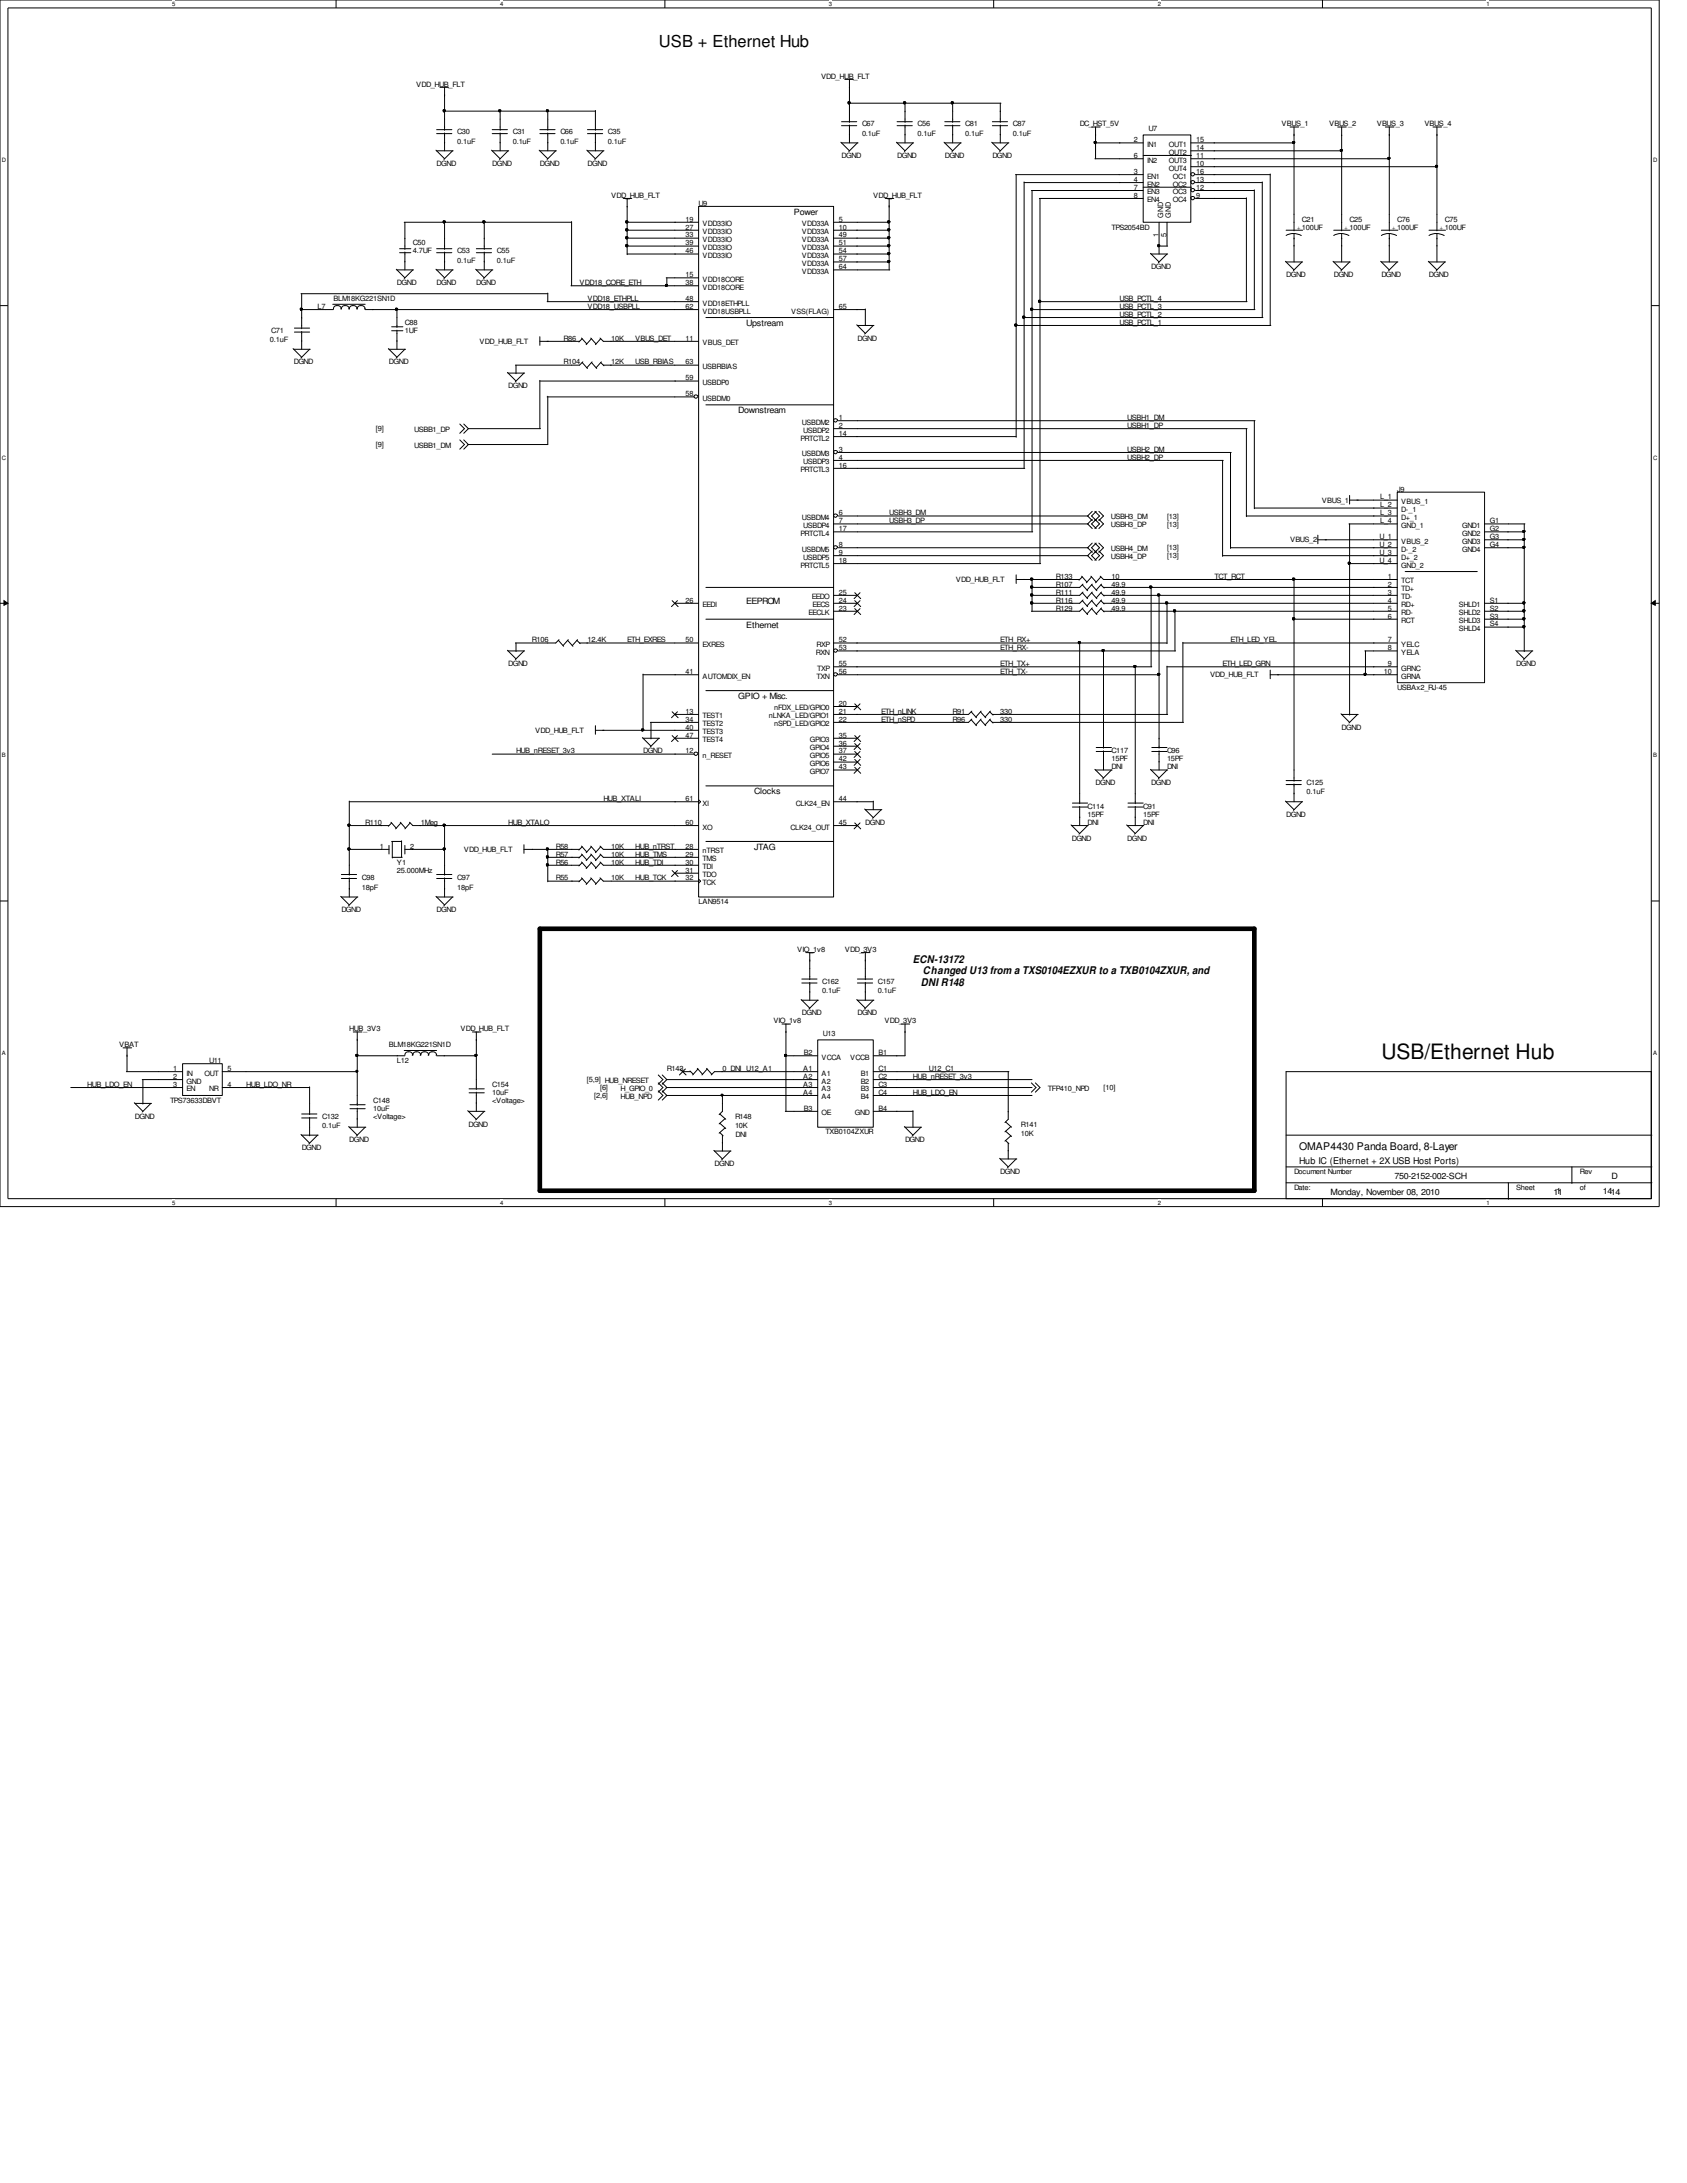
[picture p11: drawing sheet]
<svg xmlns="http://www.w3.org/2000/svg" width="216mm" height="279mm" viewBox="0 0 216 279" stroke-linecap="round" stroke-linejoin="round" font-family="sans-serif">
<defs><g id="words">
<text font-size="2.7" x="176.8" y="135.6">USB/Ethernet Hub</text>
<text font-size="2.1" x="84.3" y="6">USB + Ethernet Hub</text>
<g font-size="1.4">
<text x="116.8" y="123.2">ECN-13172</text>
<text x="118.1" y="124.7">Changed U13 from a TXS0104EZXUR to a TXB0104ZXUR, and</text>
<text x="117.9" y="126.2">DNI R148</text>
<text x="166.3" y="147.2">OMAP4430 Panda Board, 8-Layer</text>
</g>
<text font-size="1.2" x="166.3" y="149">Hub IC (Ethernet + 2X USB Host Ports)</text>
<g font-size="1.1">
<text x="101.6" y="27.5">Power</text>
<text x="95.5" y="41.7">Upstream</text>
<text x="94.5" y="52.9">Downstream</text>
<text x="95.5" y="77.3">EEPROM</text>
<text x="95.5" y="80.3">Ethernet</text>
<text x="94.5" y="89.5">GPIO + Misc.</text>
<text x="96.5" y="101.7">Clocks</text>
<text x="96.5" y="108.8">JTAG</text>
<text x="170.3" y="152.9">Monday, November 08, 2010</text>
<text x="178.5" y="150.9">750-2152-002-SCH</text>
<text x="198.8" y="152.9">11</text>
<text x="199.1" y="152.8">1</text>
<text x="205.1" y="152.8">1414</text>
<text x="206.2" y="150.9">D</text>
</g>
<g font-size=".9">
<text x="53.3" y="11.1">VDD_HUB_FLT</text>
<text x="105.1" y="10.1">VDD_HUB_FLT</text>
<text x="58.5" y="17.2">C30</text>
<text x="65.6" y="17.2">C31</text>
<text x="71.7" y="17.2">C66</text>
<text x="77.8" y="17.2">C35</text>
<text x="110.3" y="16.2">C67</text>
<text x="110.3" y="17.4">0.1uF</text>
<text x="117.4" y="16.2">C56</text>
<text x="117.4" y="17.4">0.1uF</text>
<text x="123.5" y="16.2">C81</text>
<text x="123.5" y="17.4">0.1uF</text>
<text x="129.6" y="16.2">C87</text>
<text x="129.6" y="17.4">0.1uF</text>
<text x="138.2" y="16.2">DC_HST_5V</text>
<text x="147" y="16.8">U7</text>
<text x="164" y="16.2">VBUS_1</text>
<text x="170.1" y="16.2">VBUS_2</text>
<text x="176.2" y="16.2">VBUS_3</text>
<text x="182.3" y="16.2">VBUS_4</text>
<text x="55.9" y="21.3">DGND</text>
<text x="58.5" y="18.4">0.1uF</text>
<text x="63" y="21.3">DGND</text>
<text x="65.6" y="18.4">0.1uF</text>
<text x="69.1" y="21.3">DGND</text>
<text x="71.7" y="18.4">0.1uF</text>
<text x="75.2" y="21.3">DGND</text>
<text x="77.8" y="18.4">0.1uF</text>
<text x="107.7" y="20.2">DGND</text>
<text x="114.8" y="20.2">DGND</text>
<text x="120.9" y="20.2">DGND</text>
<text x="127" y="20.2">DGND</text>
<text x="145.1" y="18.2">2</text>
<text x="145.1" y="22.3">3</text>
<text x="145.1" y="23.3">4</text>
<text x="145.1" y="20.2">6</text>
<text x="146.8" y="18.8">IN1</text>
<text x="146.8" y="22.9">EN1</text>
<text x="146.8" y="23.9">EN2</text>
<text x="146.8" y="20.8">IN2</text>
<text x="149.6" y="21.8">OUT4</text>
<text x="149.6" y="20.8">OUT3</text>
<text x="149.6" y="19.8">OUT2</text>
<text x="149.6" y="18.8">OUT1</text>
<text x="150.1" y="23.9">OC2</text>
<text x="150.1" y="22.9">OC1</text>
<text x="153.1" y="21.3">10</text>
<text x="153.1" y="20.2">11</text>
<text x="153.1" y="23.3">13</text>
<text x="153.1" y="19.2">14</text>
<text x="153.1" y="18.2">15</text>
<text x="153.1" y="22.3">16</text>
<text x="78.2" y="25.3">VDD_HUB_FLT</text>
<text x="87.7" y="28.4">19</text>
<text x="87.7" y="29.4">27</text>
<text x="89.4" y="26.3">U9</text>
<text x="89.9" y="29">VDD33IO</text>
<text x="89.9" y="30">VDD33IO</text>
<text x="102.6" y="29">VDD33A</text>
<text x="102.6" y="30">VDD33A</text>
<text x="107.4" y="28.4">5</text>
<text x="107.4" y="29.4">10</text>
<text x="111.8" y="25.3">VDD_HUB_FLT</text>
<text x="142.2" y="29.4">TPS2054BD</text>
<text x="145.1" y="24.3">7</text>
<text x="145.1" y="25.3">8</text>
<text x="146.8" y="24.9">EN3</text>
<text x="146.8" y="25.9">EN4</text>
<text x="148.8" y="27.9" transform="rotate(-90 148.8 27.9)">GND</text>
<text x="149.9" y="27.9" transform="rotate(-90 149.9 27.9)">GND</text>
<text x="150.1" y="24.9">OC3</text>
<text x="150.1" y="25.9">OC4</text>
<text x="153.1" y="25.3">9</text>
<text x="153.1" y="24.3">12</text>
<text x="165.9" y="29.5">+ 100UF</text>
<text x="166.6" y="28.4">C21</text>
<text x="172" y="29.5">+ 100UF</text>
<text x="172.7" y="28.4">C25</text>
<text x="178.1" y="29.5">+ 100UF</text>
<text x="178.8" y="28.4">C76</text>
<text x="184.2" y="29.5">+ 100UF</text>
<text x="184.9" y="28.4">C75</text>
<text x="52.8" y="31.4">C50</text>
<text x="52.8" y="32.4">4.7UF</text>
<text x="58.5" y="32.4">C53</text>
<text x="58.5" y="33.6">0.1uF</text>
<text x="63.6" y="32.4">C55</text>
<text x="63.6" y="33.6">0.1uF</text>
<text x="87.7" y="35.5">15</text>
<text x="87.7" y="30.4">33</text>
<text x="87.7" y="31.4">39</text>
<text x="87.7" y="32.4">46</text>
<text x="89.9" y="31">VDD33IO</text>
<text x="89.9" y="32">VDD33IO</text>
<text x="89.9" y="33">VDD33IO</text>
<text x="102.6" y="31">VDD33A</text>
<text x="102.6" y="32">VDD33A</text>
<text x="102.6" y="33">VDD33A</text>
<text x="102.6" y="34">VDD33A</text>
<text x="102.6" y="35.1">VDD33A</text>
<text x="107.4" y="30.4">49</text>
<text x="107.4" y="31.4">51</text>
<text x="107.4" y="32.4">54</text>
<text x="107.4" y="33.4">57</text>
<text x="107.4" y="34.5">64</text>
<text x="147.3" y="34.5">DGND</text>
<text x="148.3" y="30.3" transform="rotate(-90 148.3 30.3)">1</text>
<text x="149.3" y="30.3" transform="rotate(-90 149.3 30.3)">5</text>
<text x="164.6" y="35.5">DGND</text>
<text x="170.7" y="35.5">DGND</text>
<text x="176.8" y="35.5">DGND</text>
<text x="182.9" y="35.5">DGND</text>
<text x="40.6" y="39.5">L7</text>
<text x="42.7" y="38.5">BLM18KG221SN1D</text>
<text x="50.8" y="36.5">DGND</text>
<text x="51.8" y="41.6">C88</text>
<text x="55.9" y="36.5">DGND</text>
<text x="61" y="36.5">DGND</text>
<text x="74.2" y="36.5">VDD18_CORE_ETH</text>
<text x="75.2" y="38.5">VDD18_ETHPLL</text>
<text x="75.2" y="39.5">VDD18_USBPLL</text>
<text x="87.7" y="36.5">38</text>
<text x="87.7" y="38.5">48</text>
<text x="87.7" y="39.5">62</text>
<text x="89.9" y="36.1">VDD18CORE</text>
<text x="89.9" y="37.1">VDD18CORE</text>
<text x="89.9" y="39.1">VDD18ETHPLL</text>
<text x="89.9" y="40.1">VDD18USBPLL</text>
<text x="101.3" y="40.1">VSS(FLAG)</text>
<text x="107.4" y="39.5">65</text>
<text x="143.3" y="41.6">USB_PCTL_1</text>
<text x="143.3" y="40.6">USB_PCTL_2</text>
<text x="143.3" y="39.5">USB_PCTL_3</text>
<text x="143.3" y="38.5">USB_PCTL_4</text>
<text x="34.5" y="43.8">0.1uF</text>
<text x="34.7" y="42.6">C71</text>
<text x="37.6" y="46.7">DGND</text>
<text x="49.8" y="46.7">DGND</text>
<text x="51.8" y="42.6">1UF</text>
<text x="61.4" y="44">VDD_HUB_FLT</text>
<text x="72.1" y="46.7">R104</text>
<text x="72.1" y="43.6">R86</text>
<text x="78.2" y="43.6">10K</text>
<text x="78.2" y="46.7">12K</text>
<text x="81.3" y="46.7">USB_RBIAS</text>
<text x="81.3" y="43.6">VBUS_DET</text>
<text x="87.7" y="43.6">11</text>
<text x="87.7" y="46.7">63</text>
<text x="89.9" y="44.2">VBUS_DET</text>
<text x="89.9" y="47.2">USBRBIAS</text>
<text x="109.7" y="43.6">DGND</text>
<text x="65" y="49.7">DGND</text>
<text x="87.7" y="50.7">58</text>
<text x="87.7" y="48.7">59</text>
<text x="89.9" y="51.3">USBDM0</text>
<text x="89.9" y="49.3">USBDP0</text>
<text x="107.4" y="53.8">1</text>
<text x="144.3" y="53.8">USBH1_DM</text>
<text x="48.1" y="55.2">[9]</text>
<text x="48.1" y="57.2">[9]</text>
<text x="53" y="55.3">USBB1_DP</text>
<text x="53" y="57.3">USBB1_DM</text>
<text x="102.4" y="56.4">PRTCTL2</text>
<text x="102.6" y="54.4">USBDM2</text>
<text x="102.6" y="58.4">USBDM3</text>
<text x="102.8" y="55.4">USBDP2</text>
<text x="102.8" y="59.4">USBDP3</text>
<text x="107.4" y="54.8">2</text>
<text x="107.4" y="57.8">3</text>
<text x="107.4" y="58.8">4</text>
<text x="107.4" y="55.8">14</text>
<text x="107.4" y="59.9">16</text>
<text x="144.3" y="54.8">USBH1_DP</text>
<text x="144.3" y="57.8">USBH2_DM</text>
<text x="144.3" y="58.8">USBH2_DP</text>
<text x="102.4" y="60.5">PRTCTL3</text>
<text x="107.4" y="66">6</text>
<text x="113.8" y="66">USBH3_DM</text>
<text x="169.2" y="64.3">VBUS_1</text>
<text x="176.6" y="66">L_3</text>
<text x="176.6" y="64.9">L_2</text>
<text x="176.6" y="63.9">L_1</text>
<text x="178.8" y="62.9">J9</text>
<text x="179.3" y="65.5">D-_1</text>
<text x="179.3" y="64.5">VBUS_1</text>
<text x="102.4" y="68.6">PRTCTL4</text>
<text x="102.6" y="66.5">USBDM4</text>
<text x="102.6" y="70.6">USBDM5</text>
<text x="102.8" y="67.6">USBDP4</text>
<text x="102.8" y="71.6">USBDP5</text>
<text x="107.4" y="67">7</text>
<text x="107.4" y="70">8</text>
<text x="107.4" y="71">9</text>
<text x="107.4" y="68">17</text>
<text x="113.8" y="67">USBH3_DP</text>
<text x="142.2" y="70.5">USBH4_DM</text>
<text x="142.2" y="71.5">USBH4_DP</text>
<text x="142.2" y="67.5">USBH3_DP</text>
<text x="142.2" y="66.5">USBH3_DM</text>
<text x="149.4" y="70.4">[13]</text>
<text x="149.4" y="71.5">[13]</text>
<text x="149.4" y="67.4">[13]</text>
<text x="149.4" y="66.4">[13]</text>
<text x="165.1" y="69.4">VBUS_2</text>
<text x="176.5" y="70">U_2</text>
<text x="176.5" y="69">U_1</text>
<text x="176.5" y="71">U_3</text>
<text x="176.6" y="67">L_4</text>
<text x="179.3" y="70.6">D-_2</text>
<text x="179.3" y="69.6">VBUS_2</text>
<text x="179.3" y="67.6">GND_1</text>
<text x="179.3" y="66.5">D+_1</text>
<text x="179.3" y="71.6">D+_2</text>
<text x="187.1" y="70.6">GND4</text>
<text x="187.1" y="67.6">GND1</text>
<text x="187.1" y="68.6">GND2</text>
<text x="187.1" y="69.6">GND3</text>
<text x="190.7" y="70">G4</text>
<text x="190.7" y="67">G1</text>
<text x="190.7" y="68">G2</text>
<text x="190.7" y="69">G3</text>
<text x="87.7" y="77.1">26</text>
<text x="89.9" y="77.7">EEDI</text>
<text x="102.4" y="72.6">PRTCTL5</text>
<text x="103.9" y="76.7">EEDO</text>
<text x="104" y="77.7">EECS</text>
<text x="107.4" y="72.1">18</text>
<text x="107.4" y="77.1">24</text>
<text x="107.4" y="76.1">25</text>
<text x="122.3" y="74.5">VDD_HUB_FLT</text>
<text x="135.1" y="75.1">R107</text>
<text x="135.1" y="76.1">R111</text>
<text x="135.1" y="77.1">R116</text>
<text x="135.1" y="74.1">R133</text>
<text x="142.2" y="75.1">49.9</text>
<text x="142.2" y="76.1">49.9</text>
<text x="142.2" y="77.1">49.9</text>
<text x="142.2" y="74.1">10</text>
<text x="155.4" y="74.1">TCT_RCT</text>
<text x="176.5" y="72.1">U_4</text>
<text x="177.6" y="74.1">1</text>
<text x="177.6" y="75.1">2</text>
<text x="177.6" y="76.1">3</text>
<text x="177.6" y="77.1">4</text>
<text x="179.3" y="72.6">GND_2</text>
<text x="179.3" y="74.7">TCT</text>
<text x="179.3" y="75.7">TD+</text>
<text x="179.3" y="76.7">TD-</text>
<text x="179.3" y="77.7">RD+</text>
<text x="186.7" y="77.7">SHLD1</text>
<text x="190.7" y="77.1">S1</text>
<text x="68.1" y="82.2">R106</text>
<text x="75.2" y="82.2">12.4K</text>
<text x="80.3" y="82.2">ETH_EXRES</text>
<text x="87.7" y="82.2">50</text>
<text x="89.9" y="82.8">EXRES</text>
<text x="103.5" y="78.7">EECLK</text>
<text x="104.4" y="83.8">RXN</text>
<text x="104.5" y="82.8">RXP</text>
<text x="107.4" y="78.1">23</text>
<text x="107.4" y="82.2">52</text>
<text x="107.4" y="83.2">53</text>
<text x="128" y="82.2">ETH_RX+</text>
<text x="128" y="83.2">ETH_RX-</text>
<text x="135.1" y="78.1">R129</text>
<text x="142.2" y="78.1">49.9</text>
<text x="157.5" y="82.2">ETH_LED_YEL</text>
<text x="177.6" y="78.1">5</text>
<text x="177.6" y="79.2">6</text>
<text x="177.6" y="82.2">7</text>
<text x="177.6" y="83.2">8</text>
<text x="179.3" y="78.7">RD-</text>
<text x="179.3" y="79.8">RCT</text>
<text x="179.3" y="82.8">YELC</text>
<text x="179.3" y="83.8">YELA</text>
<text x="186.7" y="80.8">SHLD4</text>
<text x="186.7" y="79.8">SHLD3</text>
<text x="186.7" y="78.7">SHLD2</text>
<text x="190.7" y="80.2">S4</text>
<text x="190.7" y="79.2">S3</text>
<text x="190.7" y="78.1">S2</text>
<text x="65" y="85.3">DGND</text>
<text x="87.7" y="86.3">41</text>
<text x="89.9" y="86.9">AUTOMDIX_EN</text>
<text x="104.5" y="86.9">TXN</text>
<text x="104.6" y="85.9">TXP</text>
<text x="107.4" y="85.3">55</text>
<text x="107.4" y="86.3">56</text>
<text x="128" y="85.3">ETH_TX+</text>
<text x="128" y="86.3">ETH_TX-</text>
<text x="154.9" y="86.7">VDD_HUB_FLT</text>
<text x="156.5" y="85.3">ETH_LED_GRN</text>
<text x="177.1" y="86.3">10</text>
<text x="177.6" y="85.3">9</text>
<text x="178.8" y="88.3">USBAx2_RJ-45</text>
<text x="179.3" y="85.9">GRNC</text>
<text x="179.3" y="86.9">GRNA</text>
<text x="194.1" y="85.3">DGND</text>
<text x="68.5" y="93.8">VDD_HUB_FLT</text>
<text x="87.7" y="91.4">13</text>
<text x="87.7" y="92.4">34</text>
<text x="87.7" y="93.4">40</text>
<text x="87.7" y="94.4">47</text>
<text x="89.9" y="91.9">TEST1</text>
<text x="89.9" y="93">TEST2</text>
<text x="89.9" y="94">TEST3</text>
<text x="89.9" y="95">TEST4</text>
<text x="98.4" y="91.9">nLNKA_LED/GPIO1</text>
<text x="99.1" y="90.9">nFDX_LED/GPIO0</text>
<text x="99.1" y="93">nSPD_LED/GPIO2</text>
<text x="103.6" y="95">GPIO3</text>
<text x="107.4" y="90.3">20</text>
<text x="107.4" y="91.4">21</text>
<text x="107.4" y="92.4">22</text>
<text x="107.4" y="94.4">35</text>
<text x="107.4" y="95.4">36</text>
<text x="112.8" y="91.4">ETH_nLINK</text>
<text x="112.8" y="92.4">ETH_nSPD</text>
<text x="121.9" y="92.4">R96</text>
<text x="121.9" y="91.4">R91</text>
<text x="128" y="92.4">330</text>
<text x="128" y="91.4">330</text>
<text x="171.7" y="93.4">DGND</text>
<text x="66" y="96.4">HUB_nRESET_3v3</text>
<text x="82.3" y="96.4">DGND</text>
<text x="87.7" y="96.4">12</text>
<text x="89.9" y="97">n_RESET</text>
<text x="103.6" y="96">GPIO4</text>
<text x="103.6" y="97">GPIO5</text>
<text x="103.6" y="98">GPIO6</text>
<text x="103.6" y="99.1">GPIO7</text>
<text x="107.4" y="96.4">37</text>
<text x="107.4" y="97.5">42</text>
<text x="107.4" y="98.5">43</text>
<text x="140.2" y="100.5">DGND</text>
<text x="142.2" y="96.4">C117</text>
<text x="142.2" y="98.5">DNI</text>
<text x="142.2" y="97.5">15PF</text>
<text x="147.3" y="100.5">DGND</text>
<text x="149.4" y="96.4">C96</text>
<text x="149.4" y="98.5">DNI</text>
<text x="149.4" y="97.5">15PF</text>
<text x="167.2" y="100.5">C125</text>
<text x="167.2" y="101.7">0.1uF</text>
<text x="46.7" y="105.6">R110</text>
<text x="53.8" y="105.6">1Meg</text>
<text x="65" y="105.6">HUB_XTALO</text>
<text x="77.2" y="102.5">HUB_XTALI</text>
<text x="87.7" y="105.6">60</text>
<text x="87.7" y="102.5">61</text>
<text x="89.9" y="106.2">XO</text>
<text x="89.9" y="103.1">XI</text>
<text x="101.2" y="106.2">CLK24_OUT</text>
<text x="101.9" y="103.1">CLK24_EN</text>
<text x="107.4" y="102.5">44</text>
<text x="107.4" y="105.6">45</text>
<text x="110.7" y="105.6">DGND</text>
<text x="137.2" y="107.6">DGND</text>
<text x="139.2" y="103.5">C114</text>
<text x="139.2" y="105.6">DNI</text>
<text x="139.2" y="104.6">15PF</text>
<text x="144.3" y="107.6">DGND</text>
<text x="146.3" y="103.5">C91</text>
<text x="146.3" y="105.6">DNI</text>
<text x="146.3" y="104.6">15PF</text>
<text x="164.6" y="104.6">DGND</text>
<text x="46.3" y="112.7">C98</text>
<text x="46.3" y="113.9">18pF</text>
<text x="48.6" y="108.6">1</text>
<text x="50.8" y="110.7">Y1</text>
<text x="50.8" y="111.7">25.000MHz</text>
<text x="52.5" y="108.6">2</text>
<text x="58.5" y="112.7">C97</text>
<text x="58.5" y="113.9">18pF</text>
<text x="59.4" y="109.1">VDD_HUB_FLT</text>
<text x="71.1" y="110.7">R56</text>
<text x="71.1" y="108.6">R58</text>
<text x="71.1" y="112.7">R55</text>
<text x="71.1" y="109.6">R57</text>
<text x="78.2" y="110.7">10K</text>
<text x="78.2" y="108.6">10K</text>
<text x="78.2" y="112.7">10K</text>
<text x="78.2" y="109.6">10K</text>
<text x="81.3" y="108.6">HUB_nTRST</text>
<text x="81.3" y="112.7">HUB_TCK</text>
<text x="81.3" y="110.7">HUB_TDI</text>
<text x="81.3" y="109.6">HUB_TMS</text>
<text x="87.7" y="108.6">28</text>
<text x="87.7" y="109.6">29</text>
<text x="87.7" y="110.7">30</text>
<text x="87.7" y="111.7">31</text>
<text x="87.7" y="112.7">32</text>
<text x="89.9" y="109.2">nTRST</text>
<text x="89.9" y="110.2">TMS</text>
<text x="89.9" y="111.3">TDI</text>
<text x="89.9" y="112.3">TDO</text>
<text x="89.9" y="113.3">TCK</text>
<text x="43.7" y="116.8">DGND</text>
<text x="55.9" y="116.8">DGND</text>
<text x="89.4" y="115.7">LAN9514</text>
<text x="102" y="121.8">VIO_1v8</text>
<text x="105.2" y="125.9">C162</text>
<text x="108.1" y="121.8">VDD_3V3</text>
<text x="112.4" y="125.9">C157</text>
<text x="44.7" y="132">HUB_3V3</text>
<text x="58.9" y="132">VDD_HUB_FLT</text>
<text x="99" y="131">VIO_1v8</text>
<text x="102.6" y="130">DGND</text>
<text x="105.2" y="127.1">0.1uF</text>
<text x="109.7" y="130">DGND</text>
<text x="112.4" y="127.1">0.1uF</text>
<text x="113.2" y="131">VDD_3V3</text>
<text x="15.2" y="134">VBAT</text>
<text x="22.2" y="137.1">1</text>
<text x="23.9" y="137.7">IN</text>
<text x="26.2" y="137.7">OUT</text>
<text x="26.8" y="136.1">U11</text>
<text x="29.1" y="137.1">5</text>
<text x="49.8" y="134">BLM18KG221SN1D</text>
<text x="50.8" y="136.1">L12</text>
<text x="85.3" y="137.1">R143</text>
<text x="92.5" y="137.1">0 DNI U12_A1</text>
<text x="102.8" y="137.1">A1</text>
<text x="102.9" y="135">B2</text>
<text x="105.2" y="137.7">A1</text>
<text x="105.2" y="135.6">VCCA</text>
<text x="105.3" y="132.6">U13</text>
<text x="108.8" y="135.6">VCCB</text>
<text x="110.2" y="137.7">B1</text>
<text x="112.4" y="137.1">C1</text>
<text x="112.4" y="135">B1</text>
<text x="118.9" y="137.1">U12_C1</text>
<text x="11.2" y="139.1">HUB_LDO_EN</text>
<text x="17.3" y="143.2">DGND</text>
<text x="21.8" y="141.1">TPS73633DBVT</text>
<text x="22.2" y="138.1">2</text>
<text x="22.2" y="139.1">3</text>
<text x="23.9" y="138.7">GND</text>
<text x="23.9" y="139.7">EN</text>
<text x="26.8" y="139.7">NR</text>
<text x="29.1" y="139.1">4</text>
<text x="31.5" y="139.1">HUB_LDO_NR</text>
<text x="41.2" y="143.2">C132</text>
<text x="47.8" y="141.1">C148</text>
<text x="47.8" y="143.2">&lt;Voltage&gt;</text>
<text x="47.8" y="142.2">10uF</text>
<text x="63" y="139.1">C154</text>
<text x="63" y="141.1">&lt;Voltage&gt;</text>
<text x="63" y="140.1">10uF</text>
<text x="75.1" y="138.5">[5,9] HUB_NRESET</text>
<text x="76" y="140.5">[2,6]</text>
<text x="76.8" y="139.5">[6]</text>
<text x="79.4" y="140.6">HUB_NPD</text>
<text x="79.4" y="139.6">H_GPIO_0</text>
<text x="94.1" y="143.2">R148</text>
<text x="102.8" y="138.1">A2</text>
<text x="102.8" y="139.1">A3</text>
<text x="102.8" y="140.1">A4</text>
<text x="102.9" y="142.2">B3</text>
<text x="105.2" y="138.7">A2</text>
<text x="105.2" y="139.7">A3</text>
<text x="105.2" y="140.7">A4</text>
<text x="105.2" y="142.7">OE</text>
<text x="109.4" y="142.7">GND</text>
<text x="110.2" y="138.7">B2</text>
<text x="110.2" y="139.7">B3</text>
<text x="110.2" y="140.7">B4</text>
<text x="112.4" y="142.2">B4</text>
<text x="112.4" y="138.1">C2</text>
<text x="112.4" y="139.1">C3</text>
<text x="112.4" y="140.1">C4</text>
<text x="116.8" y="140.1">HUB_LDO_EN</text>
<text x="116.8" y="138.1">HUB_nRESET_3v3</text>
<text x="134.1" y="139.6">TFP410_NPD</text>
<text x="141.2" y="139.5">[10]</text>
<text x="38.6" y="147.2">DGND</text>
<text x="41.2" y="144.4">0.1uF</text>
<text x="44.7" y="146.2">DGND</text>
<text x="59.9" y="144.2">DGND</text>
<text x="91.4" y="149.3">DGND</text>
<text x="94.1" y="144.4">10K</text>
<text x="94.1" y="145.5">DNI</text>
<text x="105.7" y="145.2">TXB0104ZXUR</text>
<text x="115.8" y="146.2">DGND</text>
<text x="130.6" y="144.2">R141</text>
<text x="130.6" y="145.4">10K</text>
<text x="128" y="150.3">DGND</text>
<text x="165.6" y="152.3">Date:</text>
<text x="165.6" y="150.3">Document Number</text>
<text x="194.1" y="152.3">Sheet</text>
<text x="202.2" y="150.3">Rev</text>
<text x="202.2" y="152.3">of</text>
</g>
<g font-size=".8">
<text x="22" y=".8">5</text>
<text x="64" y=".8">4</text>
<text x="106.1" y=".8">3</text>
<text x="148.2" y=".8">2</text>
<text x="190.2" y=".8">1</text>
<text x=".3" y="20.7">D</text>
<text x="211.6" y="20.7">D</text>
<text x=".3" y="58.8">C</text>
<text x="211.6" y="58.8">C</text>
<text x=".3" y="96.9">B</text>
<text x="211.6" y="96.9">B</text>
<text x=".3" y="135">A</text>
<text x="211.6" y="135">A</text>
<text x="22" y="154.2">5</text>
<text x="64" y="154.2">4</text>
<text x="106.1" y="154.2">3</text>
<text x="148.2" y="154.2">2</text>
<text x="190.2" y="154.2">1</text>
</g>
</g></defs>
<path d="M0 0h212.3v154.4h-212.3zM1 1h210.3v152.4h-210.3z" fill="none" stroke="#000" stroke-width=".13"/>
<g fill="#fff">
<path d="M22 .1h.4v.8h-.4z"/>
<path d="M22 153.5h.4v.8h-.4z"/>
</g>
<path d="M43 0v1M43 153.4v1" fill="none" stroke="#000" stroke-width=".13"/>
<g fill="#fff">
<path d="M64 .1h.3v.8h-.3z"/>
<path d="M64 153.5h.3v.8h-.3z"/>
</g>
<path d="M85.1 0v1M85.1 153.4v1" fill="none" stroke="#000" stroke-width=".13"/>
<g fill="#fff">
<path d="M106.1 .1h.3v.8h-.3z"/>
<path d="M106.1 153.5h.3v.8h-.3z"/>
</g>
<path d="M127.2 0v1M127.2 153.4v1" fill="none" stroke="#000" stroke-width=".13"/>
<g fill="#fff">
<path d="M148.2 .1h.3v.8h-.3z"/>
<path d="M148.2 153.5h.3v.8h-.3z"/>
</g>
<path d="M169.2 0v1M169.2 153.4v1" fill="none" stroke="#000" stroke-width=".13"/>
<g fill="#fff">
<path d="M190.2 .1h.4v.8h-.4z"/>
<path d="M190.2 153.5h.4v.8h-.4z"/>
<path d="M.3 20.1h.5v.8h-.5z"/>
<path d="M211.6 20.1h.5v.8h-.5z"/>
<path d="M.3 58.2h.5v.8h-.5z"/>
<path d="M211.6 58.2h.5v.8h-.5z"/>
</g>
<path d="M0 39.1h1M211.3 39.1h1" fill="none" stroke="#000" stroke-width=".13"/>
<g fill="#fff">
<path d="M.3 96.3h.4v.8h-.4z"/>
<path d="M211.6 96.3h.4v.8h-.4z"/>
</g>
<path d="M0 77.2h1M.5 76.9l.5 .3-.5 .3zM211.3 77.2l.5-.3v.6zM211.3 77.2h1" fill="none" stroke="#000" stroke-width=".13"/>
<path d="M.5 76.9l.5 .3-.5 .3zM211.3 77.2l.5-.3v.6z" fill="#000"/>
<g fill="#fff">
<path d="M.3 134.4h.4v.8h-.4z"/>
<path d="M211.6 134.4h.4v.8h-.4z"/>
</g>
<g fill="none" stroke="#000" stroke-width=".13">
<path d="M55.8 19.2l1.1 1.1M55.9 19.3h2.1M55.9 16.6h1.9M55.9 17.1h1.9M56.3 11.2h1.1M56.7 14.1h.2v.2h-.2zM56.8 14.2h19.4M56.9 11.2v5.5M56.9 17v2.3M57.9 19.3l-1.1 1.1M62.9 19.2l1.1 1.1M63 19.3h2.1"/>
<path d="M63 16.6h1.9M63 17.1h1.9M63.8 14.1h.2v.2h-.2zM64 14.1v2.6M64 17v2.3M65 19.3l-1.1 1.1M69 19.2l1.1 1.1M69.1 19.3h2.1M69.1 16.6h1.9M69.1 17.1h1.9M69.9 14.1h.2v.2h-.2zM70.1 14.1v2.6"/>
<path d="M70.1 17v2.3M71.1 19.3l-1.1 1.1M75.1 19.2l1.1 1.1M75.2 19.3h2.1M75.2 16.6h1.9M75.2 17.1h1.9M76.2 14.1v2.6M76.2 17v2.3M77.2 19.3l-1.1 1.1M107.6 18.2l1.1 1.1M107.7 18.3h2.1M107.7 15.6h1.9"/>
<path d="M107.7 16.1h1.9M108.1 10.2h1.1M108.6 13h.1v.2h-.1zM108.6 13.2h19.5M108.7 10.2v5.5M108.7 16v2.3M109.7 18.3l-1.1 1.1M114.7 18.2l1.1 1.1M114.8 18.3h2.1M114.8 15.6h2M114.8 16.1h2M115.7 13h.2v.2h-.2z"/>
<path d="M115.8 13.2v2.5M115.8 16v2.3M116.8 18.3l-1.1 1.1M120.8 18.2l1.1 1.1M120.9 18.3h2.1M120.9 15.6h2M120.9 16.1h2M121.8 13h.2v.2h-.2zM121.9 13.1v2.6M121.9 16v2.3M122.9 18.3l-1.1 1.1M126.9 18.2l1.1 1.1"/>
<path d="M127 18.3h2.1M127 15.6h1.9M127 16.1h1.9M128 13.2v2.5M128 16v2.3M129 18.3l-1.1 1.1M139.7 16.3h1.1M140 18.1h.2v.2h-.2zM140.2 16.3v4M140.2 18.3h6.1M146.3 17.3h6.1v11.1h-6.1zM146.3 19.9h6.2"/>
<path d="M152.4 19.3h19.3M152.4 18.3h13.2M165.1 16.3h1.1M165.4 18.1h.2v.2h-.2zM165.6 16.3v13.2M171.2 16.3h1.1M171.5 19.1h.2v.2h-.2zM171.7 16.3v13.2M177.3 16.3h1.1M177.8 16.3v13.2M183.4 16.3h1.1M183.9 16.3v13.2"/>
<path d="M38.4 39.5h.2v.2h-.2zM38.5 39.6h4.2M38.5 37.6h31.6M38.6 37.6v4.5M42.6 38.9h4.1M42.7 39.5a.52 .52 0 0 1 .5-.4 .52 .52 0 0 1 .5 .4h-.1M43.7 39.5a.52 .52 0 0 1 .5-.4 .52 .52 0 0 1 .5 .4h-.1M44.7 39.5a.52 .52 0 0 1 .5-.4 .52 .52 0 0 1 .5 .4h-.1M45.7 39.5a.52 .52 0 0 1 .5-.4 .52 .52 0 0 1 .5 .4M46.7 39.6h42.7M50.6 39.5h.2v.2h-.2zM50.7 34.5l1.1 1.1"/>
<path d="M50.8 34.5h2.1M50.8 39.5v2.4M51.1 31.8h1.5M51.1 32.3h1.5M51.7 28.4h21.5M51.8 28.4v3.5M51.8 32.3v2.2M52.8 34.5l-1.1 1.1M55.8 34.5l1.1 1.1M55.9 34.5h2.1M55.9 31.8h1.9M55.9 32.3h1.9"/>
<path d="M56.7 28.3h.2v.2h-.2zM56.9 28.4v3.5M56.9 32.3v2.2M57.9 34.5l-1.1 1.1M60.9 34.5l1.1 1.1M61 34.5h2.1M61 31.8h1.9M61 32.3h1.9M61.8 28.3h.2v.2h-.2zM62 28.4v3.5M62 32.3v2.2M63 34.5l-1.1 1.1"/>
<path d="M70 38.6h19.4M70.1 37.5v1.1M73.1 36.6h16.3M73.2 28.4v8.2M79.8 25.4h1.1M80.1 28.3h.2v.2h-.2zM80.1 31.3h.2v.2h-.2zM80.1 30.3h.2v.2h-.2zM80.1 29.3h.2v.2h-.2zM80.2 29.5h9.2M80.2 30.5h9.2M80.2 31.5h9.2"/>
<path d="M80.3 25.4v7.2M80.3 32.5h9.1M80.3 28.4h9.1M85.2 36.4h.2v.2h-.2zM85.3 35.6h4.1M85.3 35.6v1.1M89.4 26.4h17.3v88.4h-17.3zM106.7 34.5h7.2M106.7 33.5h7.1M106.7 32.5h7.1M106.7 29.5h7.1M106.7 39.6h4"/>
<path d="M106.7 28.4h7.2M106.7 30.5h7.1M106.7 31.5h7.1M110.7 39.5v2.2M113.3 25.4h1.1M113.6 28.3h.2v.2h-.2zM113.6 33.4h.2v.2h-.2zM113.6 32.4h.2v.1h-.2zM113.6 31.3h.2v.2h-.2zM113.6 30.3h.2v.2h-.2zM113.6 29.3h.2v.2h-.2zM113.8 25.4v9.1"/>
<path d="M130 22.4h16.3M130 22.4v33.6M131.1 23.4h15.2M131.1 23.3v36.6M131.9 39.5h.2v.2h-.2zM132 24.4h14.3M132.1 39.6h28.5M132.1 24.4v43.7M132.9 38.4h.2v.2h-.2zM133 25.4h13.3M133.1 38.6h26.5M133.1 25.4v46.7"/>
<path d="M140.1 20.3h6.2M146.3 24h6.2M147.2 32.4l1.1 1.1M147.3 32.5h2.1M148.2 31.3h.2v.2h-.2zM148.3 28.4v4.1M148.3 31.5h1.1M149.4 32.5l-1.1 1.1M149.4 28.4v3.1M152.4 20.3h25.4M152.4 21.3h31.5M152.5 25.2l.2-.1 .2 .2-.2 .3-.2-.1z"/>
<path d="M152.5 24.2l.2-.1 .2 .2-.2 .3-.2-.1zM152.5 23.2l.2-.1 .2 .2-.2 .2-.2-.1zM152.5 22.2l.2-.1 .2 .2-.2 .2-.2-.1zM153 25.4h6.5M153 22.4h9.6M153 23.4h8.5M153 24.4h7.5M159.5 25.3v13.3M160.5 24.3v15.3M161.5 23.3v17.3M162.6 22.3v19.4M164.5 33.4l1.1 1.1"/>
<path d="M164.6 30.1a1.99 1.99 0 0 1 1.9 0M164.6 33.5h2.1M164.6 29.5h2.1M165.6 29.9v3.6M166.6 33.5l-1.1 1.1M170.6 33.4l1.1 1.1M170.7 30.1a1.99 1.99 0 0 1 1.9 0M170.7 33.5h2.1M170.7 29.5h2.1M171.7 29.9v3.6M172.7 33.5l-1.1 1.1M176.7 33.4l1.1 1.1"/>
<path d="M176.8 30.1a1.99 1.99 0 0 1 1.9 0M176.8 33.5h2.1M176.8 29.5h2.1M177.6 20.2h.2v.2h-.2zM177.8 29.9v3.6M178.8 33.5l-1.1 1.1M182.8 33.4l1.1 1.1M182.9 30.1a1.99 1.99 0 0 1 1.9 0M182.9 33.5h2.1M182.9 29.5h2.1M183.7 21.2h.2v.2h-.2zM183.9 29.9v3.6"/>
<path d="M184.9 33.5l-1.1 1.1M37.5 44.6l1.1 1.1M37.6 44.7h2.1M37.7 42h1.9M37.7 42.5h1.9M38.6 42.4v2.3M39.6 44.7l-1.1 1.1M49.7 44.6l1.1 1.1M49.8 44.7h2.1M50.1 42.3h1.5M50.1 41.8h1.5M50.8 42.2v2.5"/>
<path d="M51.8 44.7l-1.1 1.1M58.8 54.3l.6 .6-.6 .6M58.8 56.3l.6 .6-.6 .6M59.4 54.3l.5 .6M59.4 56.3l.5 .6-.5 .6M59.9 54.9l-.5 .6M59.9 54.9h9.3M64.9 47.7l1.1 1.1M65 47.8h2.1M66 46.7v1.1M67.1 47.8l-1.1 1.1M69.1 43.7h5.1"/>
<path d="M69.1 43.1v1.1M69.1 48.7v6.2M69.1 48.8h20.3M70 50.8h18.8M70.1 50.7v6.2h-10.2M74.4 43.3l.7 .7M74.5 46.4l.7 .8M74.5 43.3l-.4 .5M74.6 46.3l-.4 .4h-8.2M75.6 43.3l.7 .7M75.7 46.4l.7 .8M75.7 43.3l-.7 .8"/>
<path d="M75.8 46.3l-.7 .8M76.8 43.3l.4 .4h12.2M76.9 46.4l.4 .4M76.9 43.3l-.7 .8M77 46.3l-.7 .8M77.2 46.7h12.2M88.9 50.6l.2-.1 .2 .2-.2 .3-.2-.1zM90.3 51.8h16.4M90.3 40.6h16.4M106.7 54.9h52.9M106.7 58.9h49.8M106.7 55.9h23.3"/>
<path d="M106.7 59.9h24.4M106.7 53.6h.2l.3 .2-.3 .2-.2-.1zM106.7 57.7h.2l.3 .1-.3 .3-.2-.1zM107.3 53.8h53.3M107.3 57.9h50.3M109.6 41.6l1.1 1.1M109.7 41.7h2.1M111.8 41.7l-1.1 1.1M129.9 41.5h.2v.2h-.2zM130 41.7h32.6M130.9 40.5h.2v.2h-.2zM131.1 40.6h30.5"/>
<path d="M156.5 58.9v12.3M157.5 57.9v12.3M159.5 54.9v11.2M160.5 53.8v11.3M86 76.9l.8 .7M86.4 77.2h3M86.7 76.9l-.8 .7M90.3 75.2h16.4M90.3 79.2h16.4M106.7 72.1h26.5M106.7 67.1h32.6M106.7 68.1h25.5"/>
<path d="M106.7 71.1h32.6M106.7 77.2h3M106.7 78.2h3M106.7 76.2h3M106.7 65.8h.2l.3 .2-.3 .2-.2-.1zM106.7 69.9h.2l.3 .1-.3 .3-.2-.1zM107.3 70.1h32M107.3 66h32M109.4 77.9l.8 .8M109.4 76.9l.8 .7M109.4 75.9l.8 .7M110.1 75.9l-.8 .7"/>
<path d="M110.1 77.9l-.8 .8M110.1 76.9l-.8 .7M130 74.2h8.2M130 73.6v1.1M131.9 74h.2v.2h-.2zM131.9 75h.2v.2h-.2zM131.9 76h.2v.2h-.2zM131.9 77.1h.2v.1h-.2zM132.1 74.1v4.1M138.4 73.7l.7 .8M138.5 73.8l-.4 .5M138.5 74.8l.7 .8"/>
<path d="M138.5 75.9l.7 .7M138.5 76.9l.7 .7M138.5 77.9l.7 .8M138.6 77.8l-.4 .4h-6.2M138.6 74.8l-.4 .4h-6.2M138.6 76.8l-.4 .4h-6.1M138.6 75.8l-.4 .4h-6.2M139.6 73.7l.7 .8M139.7 74.8l.7 .8M139.7 75.9l.7 .7M139.7 76.9l.7 .7M139.7 73.8l-.7 .8"/>
<path d="M139.7 77.9l.7 .8M139.8 69.5l-.6 .6 .6 .6M139.8 70.5l-.6 .6 .6 .6M139.8 66.5l-.6 .6 .6 .5M139.8 65.4l-.6 .6 .6 .6M139.8 74.8l-.7 .7M139.8 75.8l-.7 .7M139.8 76.8l-.7 .8M139.8 77.8l-.7 .8M140.1 69.5l.6 .6-1 1 .6 .6M140.1 65.4l.6 .6-1 1.1 .6 .5M140.3 69.5l-.6 .6 1 1-.6 .6"/>
<path d="M140.3 65.4l-.6 .6 1 1.1-.6 .5M140.6 69.5l.6 .6-.6 .6M140.6 70.5l.6 .6-.6 .6M140.6 66.5l.6 .6-.6 .5M140.6 65.4l.6 .6-.6 .6M140.8 73.7l.4 .5h37.6M140.9 74.8l.4 .5M140.9 75.9l.4 .4M140.9 76.9l.4 .4M140.9 73.8l-.7 .8M140.9 77.9l.4 .4M141 74.8l-.7 .7"/>
<path d="M141 75.8l-.7 .7M141 76.8l-.7 .8M141 77.8l-.7 .8M141.2 75.2h37.6M141.2 77.2h37.6M141.2 78.2h37.6M141.2 76.2h37.6M147.2 75h.2v.2h-.2zM147.3 75.1v10.2M148.2 76h.2v.2h-.2zM148.3 76.1v19.7M149.2 77.1h.2v.1h-.2z"/>
<path d="M149.4 77.2v5.2M150.2 78.1h.2v.2h-.2zM150.4 78.1v5.2M156.5 71.1h22.3M157.5 70.1h21.3M159.5 66h19.3M160.5 65h18.3M165.4 79.1h.2v.2h-.2zM165.4 74h.2v.2h-.2zM165.6 74.1v25.9M165.6 79.2h13.2M168.7 69.1h10.1"/>
<path d="M168.7 68.5v1.1M172.6 72h.2v.2h-.2zM172.6 67.1h6.2M172.7 64h6.1M172.7 63.4v1.1M172.7 67.1v24.4M172.7 72.1h6.1M178.8 63h11.2v24.4h-11.2zM179.8 73.2h9.3M190 69.1h5.1M190 70.1h5.1M190 67.1h5.2"/>
<path d="M190 79.2h5.1M190 68.1h5.1M190 77.2h5.1M190 78.2h5.1M194.9 67.9h.2v.2h-.2zM194.9 68.9h.2v.2h-.2zM194.9 69.9h.2v.2h-.2zM194.9 77.1h.2v.1h-.2zM194.9 78.1h.2v.2h-.2zM194.9 79.1h.2v.2h-.2zM195.1 67.1v16.3M63 96.5h25.8"/>
<path d="M64.9 83.2l1.1 1.1M65 83.3h2.1M66 82.3v1.1M67.1 83.3l-1.1 1.1M71.5 82l.6 .7M71.5 81.9l-.4 .4h-5.1M72.6 82l.7 .7M72.7 81.9l-.6 .7M73.8 82l.5 .4M73.9 81.9l-.7 .7M74.2 82.3h15.2M76.2 93.5h13.2"/>
<path d="M76.2 92.9v1.1M82.1 93.3h.2v.2h-.2zM82.2 94.4l1.1 1.1M82.3 86.4h7.1M82.3 94.5h2.1M82.3 86.3v7.2M83.2 92.5h6.2M83.3 92.5v2.1M84.3 94.5l-1.1 1.1M86 91.1l.8 .8M86 94.1l.8 .8M86.4 94.5h3"/>
<path d="M86.4 91.4h3M86.7 91.1l-.8 .8M86.7 94.1l-.8 .8M88.9 96.3h.2l.2 .1-.2 .3-.2-.1zM90.3 88.4h16.4M106.7 94.5h3M106.7 98.6h3M106.7 82.3h42.7M106.7 85.3h40.7M106.7 96.5h3M106.7 90.4h3M106.7 95.5h3"/>
<path d="M106.7 97.5h3M106.7 83.1h.2l.3 .1-.3 .3-.2-.1zM106.7 86.2l.2-.1 .3 .2-.3 .2-.2-.1zM107.3 86.4h41.1M107.3 83.3h43.2M109.4 90.1l.8 .7M109.4 94.1l.8 .8M109.4 95.2l.8 .7M109.4 96.2l.8 .7M109.4 97.2l.8 .8M109.4 98.2l.8 .8M110.1 98.2l-.8 .8"/>
<path d="M110.1 95.2l-.8 .7M110.1 97.2l-.8 .8M110.1 90.1l-.8 .7M110.1 94.1l-.8 .8M110.1 96.2l-.8 .7M124.3 92.1l.7 .8M124.3 91.1l.7 .8M124.4 92l-.4 .5h-17.3M124.4 91l-.4 .4h-17.3M125.5 92.1l.7 .8M125.5 91.1l.7 .8M125.6 92l-.7 .8"/>
<path d="M125.6 91l-.7 .8M126.7 92.1l.4 .4M126.7 91.1l.4 .4M126.7 92l-.6 .8M126.7 91l-.6 .8M127 91.4h22.4M127 92.5h24.5M138 82.1h.2v.2h-.2zM138.2 82.2v20.7M140.1 98.5l1.1 1.1M140.2 98.6h2.1M140.3 96.2h1.9"/>
<path d="M140.3 95.7h1.9M141.1 83.2h.2v.1h-.2zM141.2 83.2v12.6M141.2 96.1v2.5M142.2 98.6l-1.1 1.1M145.1 85.2h.2v.2h-.2zM145.3 85.3v17.6M147.2 98.5l1.1 1.1M147.3 98.6h2.1M147.4 96.2h2M147.4 95.7h2M148.2 86.2h.2v.2h-.2z"/>
<path d="M148.3 96.1v2.5M149.4 98.6l-1.1 1.1M149.4 85.3v6.1M149.4 85.3h29.4M151.4 82.3h27.4M151.4 82.2v10.3M162.6 86.4h16.2M162.6 85.8v1.1M164.6 99.9h1.9M171.6 91.4l1.1 1.1M171.7 91.4h2.1M173.7 91.4l-1.1 1.1"/>
<path d="M174.6 86.2h.2v.2h-.2zM174.7 83.3h4.1M174.8 83.3v3.1M190 80.3h5.1M194 83.2l1.1 1.1M194.1 83.3h2.1M194.9 80.1h.2v.2h-.2zM196.1 83.3l-1.1 1.1M0 115.3h1M43.6 114.7l1.1 1.1M43.7 114.8h2.1M43.7 112.4h1.9"/>
<path d="M43.7 111.9h1.9M44.5 108.6h.2v.1h-.2zM44.5 105.5h.2v.2h-.2zM44.7 108.7h5.1M44.7 102.6h44.7M44.7 105.7h5.1M44.7 102.5v9.5M44.7 112.4v2.4M45.7 114.8l-1.1 1.1M49.8 108.2v1.1M50 105.2l.7 .8M50.1 107.7h1.3"/>
<path d="M50.1 105.3l-.4 .4M50.2 107.7v2.1M50.2 109.7h1.3M51.2 105.2l.7 .8M51.3 105.3l-.7 .8M51.4 107.6v2.1M51.8 108.7h5.1M51.8 108.2v1.1M52.4 105.2l.4 .5h36.6M52.5 105.3l-.7 .8M55.8 114.7l1.1 1.1M55.9 114.8h2.1"/>
<path d="M55.9 112.4h1.9M55.9 111.9h1.9M56.7 108.6h.2v.1h-.2zM56.7 105.5h.2v.2h-.2zM56.9 105.7v6.3M56.9 112.4v2.4M57.9 114.8l-1.1 1.1M67.1 108.7h7.1M67.1 108.1v1.1M69.9 108.6h.2v.1h-.2zM69.9 109.6h.2v.2h-.2zM69.9 110.6h.2v.2h-.2z"/>
<path d="M70 110.7h4.2M70.1 108.7v4.2M70.1 112.8h4.1M70.1 109.7h4.1M74.4 110.3l.7 .8M74.4 108.3l.7 .8M74.4 112.4l.7 .7M74.4 109.3l.7 .8M74.5 110.4l-.4 .4M74.5 108.4l-.4 .4M74.5 112.4l-.4 .5M74.5 109.4l-.4 .4"/>
<path d="M75.6 110.3l.7 .8M75.6 108.3l.7 .8M75.6 112.4l.7 .7M75.6 109.3l.7 .8M75.7 110.4l-.7 .8M75.7 108.4l-.7 .7M75.7 112.4l-.7 .8M75.7 109.4l-.7 .8M76.8 108.3l.4 .4h12.2M76.8 110.3l.4 .4h12.2M76.8 112.4l.4 .4h12.2M76.8 109.3l.4 .4h12.2"/>
<path d="M76.9 110.4l-.7 .8M76.9 108.4l-.7 .7M76.9 112.4l-.7 .8M76.9 109.4l-.7 .8M86 111.4l.8 .8M86.4 111.8h3M86.7 111.4l-.8 .8M89.4 112.5l.3 .3-.3 .2M89.4 102.4l.3 .2-.3 .3M90.3 107.7h16.4M90.3 100.6h16.4M106.7 102.6h5.1"/>
<path d="M106.7 105.7h3M109.4 105.3l.8 .8M110.1 105.3l-.8 .8M110.7 103.5l1.1 1.1M110.7 103.6h2.2M111.8 102.5v1.1M112.8 103.6l-1.1 1.1M137.1 105.6l1.1 1.1M137.2 105.7h2.1M137.2 103.3h2M137.2 102.8h2M138.2 103.2v2.5"/>
<path d="M139.2 105.7l-1.1 1.1M144.2 105.6l1.1 1.1M144.3 105.7h2.1M144.4 103.3h1.9M144.4 102.8h1.9M145.3 103.2v2.5M146.3 105.7l-1.1 1.1M164.5 102.5l1.1 1.1M164.6 102.6h2.1M164.6 100.4h1.9M165.6 100.3v2.3M166.6 102.6l-1.1 1.1"/>
<path d="M211.3 115.3h1M9.1 139.2h14.3M15.7 134.1h1.1M16.2 137.2h7.2M16.3 134.1v3.1M18.2 138.2h5.2M18.3 138.2v3.1M23.4 136.1h5v4.1h-5zM28.4 137.2h17.4M28.4 139.2h11.2M39.6 139.1v3.6M45.2 132.1h1.1"/>
<path d="M45.6 137h.2v.2h-.2zM45.6 135h.2v.2h-.2zM45.7 132.1v9.4M45.7 135.1h6.1M51.7 134.5h4.2M51.8 135a.52 .52 0 0 1 .5-.4 .52 .52 0 0 1 .5 .4h-.1M52.8 135a.52 .52 0 0 1 .5-.4 .52 .52 0 0 1 .5 .4M53.8 135a.52 .52 0 0 1 .6-.4 .52 .52 0 0 1 .5 .4h-.1M54.9 135a.52 .52 0 0 1 .5-.4 .52 .52 0 0 1 .5 .4h-.1M55.9 135.1h5.1M60 139.9h2M60 139.4h2"/>
<path d="M60.5 132.1h1.1M60.8 135h.2v.2h-.2zM61 132.1v7.3M61 139.8v2.4M84.2 139.6l.6 .6-.6 .6M84.2 137.6l.6 .6-.6 .6M84.2 138.6l.6 .6-.6 .6M84.8 139.6l.5 .6-.5 .6M84.8 137.6l.5 .6-.5 .6M84.8 138.6l.5 .6-.5 .6M85.3 138.2h19.3M85.3 139.2h19.3"/>
<path d="M87 136.8l.8 .8M87.4 137.2h1M87.7 136.8l-.7 .8M88.3 137.1l.4 .4M89.2 136.7l.7 .8M89.3 136.8l-.7 .8M90.4 136.7l.7 .8M90.5 136.8l-.7 .8M100.1 131.1h1.1M100.4 135h.2v.2h-.2zM100.5 135.1h4.1M100.6 131.1v11.1"/>
<path d="M102.5 127.9l1.1 1.1M102.6 128h2.1M102.6 125.3h2M102.6 125.8h2M103.1 121.9h1.1M103.6 121.9v3.5M103.6 125.7v2.3M104.6 133.1h7.2v11.2h-7.2zM104.6 137.2h-13.2l-.4 .4M104.6 128l-1.1 1.1M109.6 127.9l1.1 1.1M109.7 128h2.1"/>
<path d="M109.7 125.3h2M109.7 125.8h2M110.2 121.9h1.1M110.7 121.9v3.5M110.7 125.7v2.3M111.8 137.2h17.3M111.8 128l-1.1 1.1M111.8 138.2h20.3M111.8 139.2h20.3M115.3 131.1h1.1M115.8 131.1v4h-4M129 137.2v6.1l-.4 .4"/>
<path d="M132 138.6l.6 .6-.6 .6M132.5 138.6l.6 .6-.6 .6M164.6 137.2h46.7v16.2h-46.7zM17.2 141.1l1.1 1.1M17.3 141.2h2.1M19.3 141.2l-1.1 1.1M38.5 145.2l1.1 1.1M38.6 145.3h2.1M38.6 142.6h2M38.6 143.1h2M39.6 143v2.4M40.6 145.3l-1.1 1.1"/>
<path d="M44.6 144.2l1.1 1.1M44.7 144.3h2.1M44.8 141.9h1.9M44.8 141.4h1.9M45.7 141.8v2.5M46.7 144.3l-1.1 1.1M59.9 142.2l1.1 1.1M59.9 142.2h2.2M62 142.2l-1.1 1.1M85.3 140.2h19.3M91.4 147.2l1.1 1.1M91.4 147.3h2.2"/>
<path d="M92.1 144.9l.4 .5M92.1 142.6l.8 .7M92.1 143.8l.8 .6M92.3 140h.2v.2h-.2zM92.5 140.1v2.1l-.5 .5M92.5 145.3v2M92.8 144.4l-.8 .6M92.8 143.2l-.8 .6M93.5 147.3l-1.1 1.1M100.5 142.2h4.1M111.8 142.2h5M111.8 140.2h20.3"/>
<path d="M115.7 144.2l1.1 1.1M115.8 144.3h2.1M116.8 142.2v2.1M117.9 144.3l-1.1 1.1M127.9 148.3l1.1 1.1M128 148.3h2.1M128.7 146l.4 .4M128.7 143.6l.8 .7M128.7 144.8l.8 .7M129 146.3v2M129.4 145.4l-.8 .7M129.4 144.2l-.8 .7"/>
<path d="M130 148.3l-1.1 1.1M164.6 145.3h46.8M164.6 149.4h46.8M164.6 151.4h46.8M193 151.4v2.1M201.2 149.4v2.1"/>
</g>
<path d="M69.1 118.9h91.4v33.5h-91.4z" fill="none" stroke="#000" stroke-width=".59"/>
<g fill="#000">
<path d="M56.7 14.1h.2v.2h-.2z" fill-rule="evenodd"/>
<path d="M56.7 14.1h.2v.2h-.2z" fill-rule="evenodd"/>
<path d="M56.7 14.1h.2v.2h-.2z" fill-rule="evenodd"/>
<path d="M63.8 14.1h.2v.2h-.2z" fill-rule="evenodd"/>
<path d="M63.8 14.1h.2v.2h-.2z" fill-rule="evenodd"/>
<path d="M69.9 14.1h.2v.2h-.2z" fill-rule="evenodd"/>
<path d="M69.9 14.1h.2v.2h-.2z" fill-rule="evenodd"/>
<path d="M108.6 13h.1v.2h-.1z" fill-rule="evenodd"/>
<path d="M108.6 13h.1v.2h-.1z" fill-rule="evenodd"/>
<path d="M108.6 13h.1v.2h-.1z" fill-rule="evenodd"/>
<path d="M115.7 13h.2v.2h-.2z" fill-rule="evenodd"/>
<path d="M115.7 13h.2v.2h-.2z" fill-rule="evenodd"/>
<path d="M115.7 13h.2v.2h-.2z" fill-rule="evenodd"/>
<path d="M121.8 13h.2v.2h-.2z" fill-rule="evenodd"/>
<path d="M121.8 13h.2v.2h-.2z" fill-rule="evenodd"/>
<path d="M121.8 13h.2v.2h-.2z" fill-rule="evenodd"/>
<path d="M140 18.1h.2v.2h-.2z" fill-rule="evenodd"/>
<path d="M140 18.1h.2v.2h-.2z" fill-rule="evenodd"/>
<path d="M140 18.1h.2v.2h-.2z" fill-rule="evenodd"/>
<path d="M165.4 18.1h.2v.2h-.2z" fill-rule="evenodd"/>
<path d="M165.4 18.1h.2v.2h-.2z" fill-rule="evenodd"/>
<path d="M165.4 18.1h.2v.2h-.2z" fill-rule="evenodd"/>
<path d="M171.5 19.1h.2v.2h-.2z" fill-rule="evenodd"/>
<path d="M171.5 19.1h.2v.2h-.2z" fill-rule="evenodd"/>
<path d="M171.5 19.1h.2v.2h-.2z" fill-rule="evenodd"/>
<path d="M38.4 39.5h.2v.2h-.2z" fill-rule="evenodd"/>
<path d="M38.4 39.5h.2v.2h-.2z" fill-rule="evenodd"/>
<path d="M38.4 39.5h.2v.2h-.2z" fill-rule="evenodd"/>
<path d="M50.6 39.5h.2v.2h-.2z" fill-rule="evenodd"/>
<path d="M50.6 39.5h.2v.2h-.2z" fill-rule="evenodd"/>
<path d="M50.6 39.5h.2v.2h-.2z" fill-rule="evenodd"/>
<path d="M56.7 28.3h.2v.2h-.2z" fill-rule="evenodd"/>
<path d="M56.7 28.3h.2v.2h-.2z" fill-rule="evenodd"/>
<path d="M56.7 28.3h.2v.2h-.2z" fill-rule="evenodd"/>
<path d="M61.8 28.3h.2v.2h-.2z" fill-rule="evenodd"/>
<path d="M61.8 28.3h.2v.2h-.2z" fill-rule="evenodd"/>
<path d="M61.8 28.3h.2v.2h-.2z" fill-rule="evenodd"/>
<path d="M80.1 28.3h.2v.2h-.2z" fill-rule="evenodd"/>
<path d="M80.1 28.3h.2v.2h-.2z" fill-rule="evenodd"/>
<path d="M80.1 31.3h.2v.2h-.2z" fill-rule="evenodd"/>
<path d="M80.1 31.3h.2v.2h-.2z" fill-rule="evenodd"/>
<path d="M80.1 30.3h.2v.2h-.2z" fill-rule="evenodd"/>
<path d="M80.1 30.3h.2v.2h-.2z" fill-rule="evenodd"/>
<path d="M80.1 31.3h.2v.2h-.2z" fill-rule="evenodd"/>
<path d="M80.1 29.3h.2v.2h-.2z" fill-rule="evenodd"/>
<path d="M80.1 29.3h.2v.2h-.2z" fill-rule="evenodd"/>
<path d="M80.1 30.3h.2v.2h-.2z" fill-rule="evenodd"/>
<path d="M80.1 28.3h.2v.2h-.2z" fill-rule="evenodd"/>
<path d="M80.1 29.3h.2v.2h-.2z" fill-rule="evenodd"/>
<path d="M85.2 36.4h.2v.2h-.2z" fill-rule="evenodd"/>
<path d="M85.2 36.4h.2v.2h-.2z" fill-rule="evenodd"/>
<path d="M85.2 36.4h.2v.2h-.2z" fill-rule="evenodd"/>
<path d="M113.6 28.3h.2v.2h-.2z" fill-rule="evenodd"/>
<path d="M113.6 28.3h.2v.2h-.2z" fill-rule="evenodd"/>
<path d="M113.6 33.4h.2v.2h-.2z" fill-rule="evenodd"/>
<path d="M113.6 33.4h.2v.2h-.2z" fill-rule="evenodd"/>
<path d="M113.6 33.4h.2v.2h-.2z" fill-rule="evenodd"/>
<path d="M113.6 32.4h.2v.1h-.2z" fill-rule="evenodd"/>
<path d="M113.6 32.4h.2v.1h-.2z" fill-rule="evenodd"/>
<path d="M113.6 32.4h.2v.1h-.2z" fill-rule="evenodd"/>
<path d="M113.6 31.3h.2v.2h-.2z" fill-rule="evenodd"/>
<path d="M113.6 31.3h.2v.2h-.2z" fill-rule="evenodd"/>
<path d="M113.6 31.3h.2v.2h-.2z" fill-rule="evenodd"/>
<path d="M113.6 30.3h.2v.2h-.2z" fill-rule="evenodd"/>
<path d="M113.6 30.3h.2v.2h-.2z" fill-rule="evenodd"/>
<path d="M113.6 30.3h.2v.2h-.2z" fill-rule="evenodd"/>
<path d="M113.6 29.3h.2v.2h-.2z" fill-rule="evenodd"/>
<path d="M113.6 29.3h.2v.2h-.2z" fill-rule="evenodd"/>
<path d="M113.6 29.3h.2v.2h-.2z" fill-rule="evenodd"/>
<path d="M113.6 28.3h.2v.2h-.2z" fill-rule="evenodd"/>
<path d="M131.9 39.5h.2v.2h-.2z" fill-rule="evenodd"/>
<path d="M131.9 39.5h.2v.2h-.2z" fill-rule="evenodd"/>
<path d="M131.9 39.5h.2v.2h-.2z" fill-rule="evenodd"/>
<path d="M132.9 38.4h.2v.2h-.2z" fill-rule="evenodd"/>
<path d="M132.9 38.4h.2v.2h-.2z" fill-rule="evenodd"/>
<path d="M132.9 38.4h.2v.2h-.2z" fill-rule="evenodd"/>
<path d="M148.2 31.3h.2v.2h-.2z" fill-rule="evenodd"/>
<path d="M148.2 31.3h.2v.2h-.2z" fill-rule="evenodd"/>
<path d="M177.6 20.2h.2v.2h-.2z" fill-rule="evenodd"/>
<path d="M177.6 20.2h.2v.2h-.2z" fill-rule="evenodd"/>
<path d="M177.6 20.2h.2v.2h-.2z" fill-rule="evenodd"/>
<path d="M183.7 21.2h.2v.2h-.2z" fill-rule="evenodd"/>
<path d="M183.7 21.2h.2v.2h-.2z" fill-rule="evenodd"/>
<path d="M183.7 21.2h.2v.2h-.2z" fill-rule="evenodd"/>
<path d="M129.9 41.5h.2v.2h-.2z" fill-rule="evenodd"/>
<path d="M129.9 41.5h.2v.2h-.2z" fill-rule="evenodd"/>
<path d="M129.9 41.5h.2v.2h-.2z" fill-rule="evenodd"/>
<path d="M130.9 40.5h.2v.2h-.2z" fill-rule="evenodd"/>
<path d="M130.9 40.5h.2v.2h-.2z" fill-rule="evenodd"/>
<path d="M130.9 40.5h.2v.2h-.2z" fill-rule="evenodd"/>
<path d="M131.9 74h.2v.2h-.2z" fill-rule="evenodd"/>
<path d="M131.9 74h.2v.2h-.2z" fill-rule="evenodd"/>
<path d="M131.9 75h.2v.2h-.2z" fill-rule="evenodd"/>
<path d="M131.9 75h.2v.2h-.2z" fill-rule="evenodd"/>
<path d="M131.9 76h.2v.2h-.2z" fill-rule="evenodd"/>
<path d="M131.9 76h.2v.2h-.2z" fill-rule="evenodd"/>
<path d="M131.9 77.1h.2v.1h-.2z" fill-rule="evenodd"/>
<path d="M131.9 77.1h.2v.1h-.2z" fill-rule="evenodd"/>
<path d="M131.9 77.1h.2v.1h-.2z" fill-rule="evenodd"/>
<path d="M131.9 76h.2v.2h-.2z" fill-rule="evenodd"/>
<path d="M131.9 75h.2v.2h-.2z" fill-rule="evenodd"/>
<path d="M131.9 74h.2v.2h-.2z" fill-rule="evenodd"/>
<path d="M147.2 75h.2v.2h-.2z" fill-rule="evenodd"/>
<path d="M147.2 75h.2v.2h-.2z" fill-rule="evenodd"/>
<path d="M147.2 75h.2v.2h-.2z" fill-rule="evenodd"/>
<path d="M148.2 76h.2v.2h-.2z" fill-rule="evenodd"/>
<path d="M148.2 76h.2v.2h-.2z" fill-rule="evenodd"/>
<path d="M148.2 76h.2v.2h-.2z" fill-rule="evenodd"/>
<path d="M149.2 77.1h.2v.1h-.2z" fill-rule="evenodd"/>
<path d="M149.2 77.1h.2v.1h-.2z" fill-rule="evenodd"/>
<path d="M149.2 77.1h.2v.1h-.2z" fill-rule="evenodd"/>
<path d="M150.2 78.1h.2v.2h-.2z" fill-rule="evenodd"/>
<path d="M150.2 78.1h.2v.2h-.2z" fill-rule="evenodd"/>
<path d="M150.2 78.1h.2v.2h-.2z" fill-rule="evenodd"/>
<path d="M165.4 79.1h.2v.2h-.2z" fill-rule="evenodd"/>
<path d="M165.4 79.1h.2v.2h-.2z" fill-rule="evenodd"/>
<path d="M165.4 74h.2v.2h-.2z" fill-rule="evenodd"/>
<path d="M165.4 74h.2v.2h-.2z" fill-rule="evenodd"/>
<path d="M165.4 79.1h.2v.2h-.2z" fill-rule="evenodd"/>
<path d="M165.4 74h.2v.2h-.2z" fill-rule="evenodd"/>
<path d="M172.6 72h.2v.2h-.2z" fill-rule="evenodd"/>
<path d="M172.6 72h.2v.2h-.2z" fill-rule="evenodd"/>
<path d="M172.6 72h.2v.2h-.2z" fill-rule="evenodd"/>
<path d="M194.9 67.9h.2v.2h-.2z" fill-rule="evenodd"/>
<path d="M194.9 67.9h.2v.2h-.2z" fill-rule="evenodd"/>
<path d="M194.9 67.9h.2v.2h-.2z" fill-rule="evenodd"/>
<path d="M194.9 68.9h.2v.2h-.2z" fill-rule="evenodd"/>
<path d="M194.9 68.9h.2v.2h-.2z" fill-rule="evenodd"/>
<path d="M194.9 68.9h.2v.2h-.2z" fill-rule="evenodd"/>
<path d="M194.9 69.9h.2v.2h-.2z" fill-rule="evenodd"/>
<path d="M194.9 69.9h.2v.2h-.2z" fill-rule="evenodd"/>
<path d="M194.9 69.9h.2v.2h-.2z" fill-rule="evenodd"/>
<path d="M194.9 77.1h.2v.1h-.2z" fill-rule="evenodd"/>
<path d="M194.9 77.1h.2v.1h-.2z" fill-rule="evenodd"/>
<path d="M194.9 77.1h.2v.1h-.2z" fill-rule="evenodd"/>
<path d="M194.9 78.1h.2v.2h-.2z" fill-rule="evenodd"/>
<path d="M194.9 78.1h.2v.2h-.2z" fill-rule="evenodd"/>
<path d="M194.9 78.1h.2v.2h-.2z" fill-rule="evenodd"/>
<path d="M194.9 79.1h.2v.2h-.2z" fill-rule="evenodd"/>
<path d="M194.9 79.1h.2v.2h-.2z" fill-rule="evenodd"/>
<path d="M194.9 79.1h.2v.2h-.2z" fill-rule="evenodd"/>
<path d="M82.1 93.3h.2v.2h-.2z" fill-rule="evenodd"/>
<path d="M82.1 93.3h.2v.2h-.2z" fill-rule="evenodd"/>
<path d="M82.1 93.3h.2v.2h-.2z" fill-rule="evenodd"/>
<path d="M138 82.1h.2v.2h-.2z" fill-rule="evenodd"/>
<path d="M138 82.1h.2v.2h-.2z" fill-rule="evenodd"/>
<path d="M138 82.1h.2v.2h-.2z" fill-rule="evenodd"/>
<path d="M141.1 83.2h.2v.1h-.2z" fill-rule="evenodd"/>
<path d="M141.1 83.2h.2v.1h-.2z" fill-rule="evenodd"/>
<path d="M141.1 83.2h.2v.1h-.2z" fill-rule="evenodd"/>
<path d="M145.1 85.2h.2v.2h-.2z" fill-rule="evenodd"/>
<path d="M145.1 85.2h.2v.2h-.2z" fill-rule="evenodd"/>
<path d="M145.1 85.2h.2v.2h-.2z" fill-rule="evenodd"/>
<path d="M148.2 86.2h.2v.2h-.2z" fill-rule="evenodd"/>
<path d="M148.2 86.2h.2v.2h-.2z" fill-rule="evenodd"/>
<path d="M148.2 86.2h.2v.2h-.2z" fill-rule="evenodd"/>
<path d="M174.6 86.2h.2v.2h-.2z" fill-rule="evenodd"/>
<path d="M174.6 86.2h.2v.2h-.2z" fill-rule="evenodd"/>
<path d="M174.6 86.2h.2v.2h-.2z" fill-rule="evenodd"/>
<path d="M194.9 80.1h.2v.2h-.2z" fill-rule="evenodd"/>
<path d="M194.9 80.1h.2v.2h-.2z" fill-rule="evenodd"/>
<path d="M194.9 80.1h.2v.2h-.2z" fill-rule="evenodd"/>
<path d="M44.5 108.6h.2v.1h-.2z" fill-rule="evenodd"/>
<path d="M44.5 108.6h.2v.1h-.2z" fill-rule="evenodd"/>
<path d="M44.5 108.6h.2v.1h-.2z" fill-rule="evenodd"/>
<path d="M44.5 105.5h.2v.2h-.2z" fill-rule="evenodd"/>
<path d="M44.5 105.5h.2v.2h-.2z" fill-rule="evenodd"/>
<path d="M44.5 105.5h.2v.2h-.2z" fill-rule="evenodd"/>
<path d="M56.7 108.6h.2v.1h-.2z" fill-rule="evenodd"/>
<path d="M56.7 108.6h.2v.1h-.2z" fill-rule="evenodd"/>
<path d="M56.7 105.5h.2v.2h-.2z" fill-rule="evenodd"/>
<path d="M56.7 105.5h.2v.2h-.2z" fill-rule="evenodd"/>
<path d="M56.7 108.6h.2v.1h-.2z" fill-rule="evenodd"/>
<path d="M56.7 105.5h.2v.2h-.2z" fill-rule="evenodd"/>
<path d="M69.9 108.6h.2v.1h-.2z" fill-rule="evenodd"/>
<path d="M69.9 108.6h.2v.1h-.2z" fill-rule="evenodd"/>
<path d="M69.9 109.6h.2v.2h-.2z" fill-rule="evenodd"/>
<path d="M69.9 109.6h.2v.2h-.2z" fill-rule="evenodd"/>
<path d="M69.9 110.6h.2v.2h-.2z" fill-rule="evenodd"/>
<path d="M69.9 110.6h.2v.2h-.2z" fill-rule="evenodd"/>
<path d="M69.9 108.6h.2v.1h-.2z" fill-rule="evenodd"/>
<path d="M69.9 109.6h.2v.2h-.2z" fill-rule="evenodd"/>
<path d="M69.9 110.6h.2v.2h-.2z" fill-rule="evenodd"/>
<path d="M45.6 137h.2v.2h-.2z" fill-rule="evenodd"/>
<path d="M45.6 135h.2v.2h-.2z" fill-rule="evenodd"/>
<path d="M45.6 135h.2v.2h-.2z" fill-rule="evenodd"/>
<path d="M45.6 135h.2v.2h-.2z" fill-rule="evenodd"/>
<path d="M60.8 135h.2v.2h-.2z" fill-rule="evenodd"/>
<path d="M60.8 135h.2v.2h-.2z" fill-rule="evenodd"/>
<path d="M60.8 135h.2v.2h-.2z" fill-rule="evenodd"/>
<path d="M100.4 135h.2v.2h-.2z" fill-rule="evenodd"/>
<path d="M100.4 135h.2v.2h-.2z" fill-rule="evenodd"/>
<path d="M100.4 135h.2v.2h-.2z" fill-rule="evenodd"/>
<path d="M92.3 140h.2v.2h-.2z" fill-rule="evenodd"/>
</g>
<use href="#words"/>
</svg>
